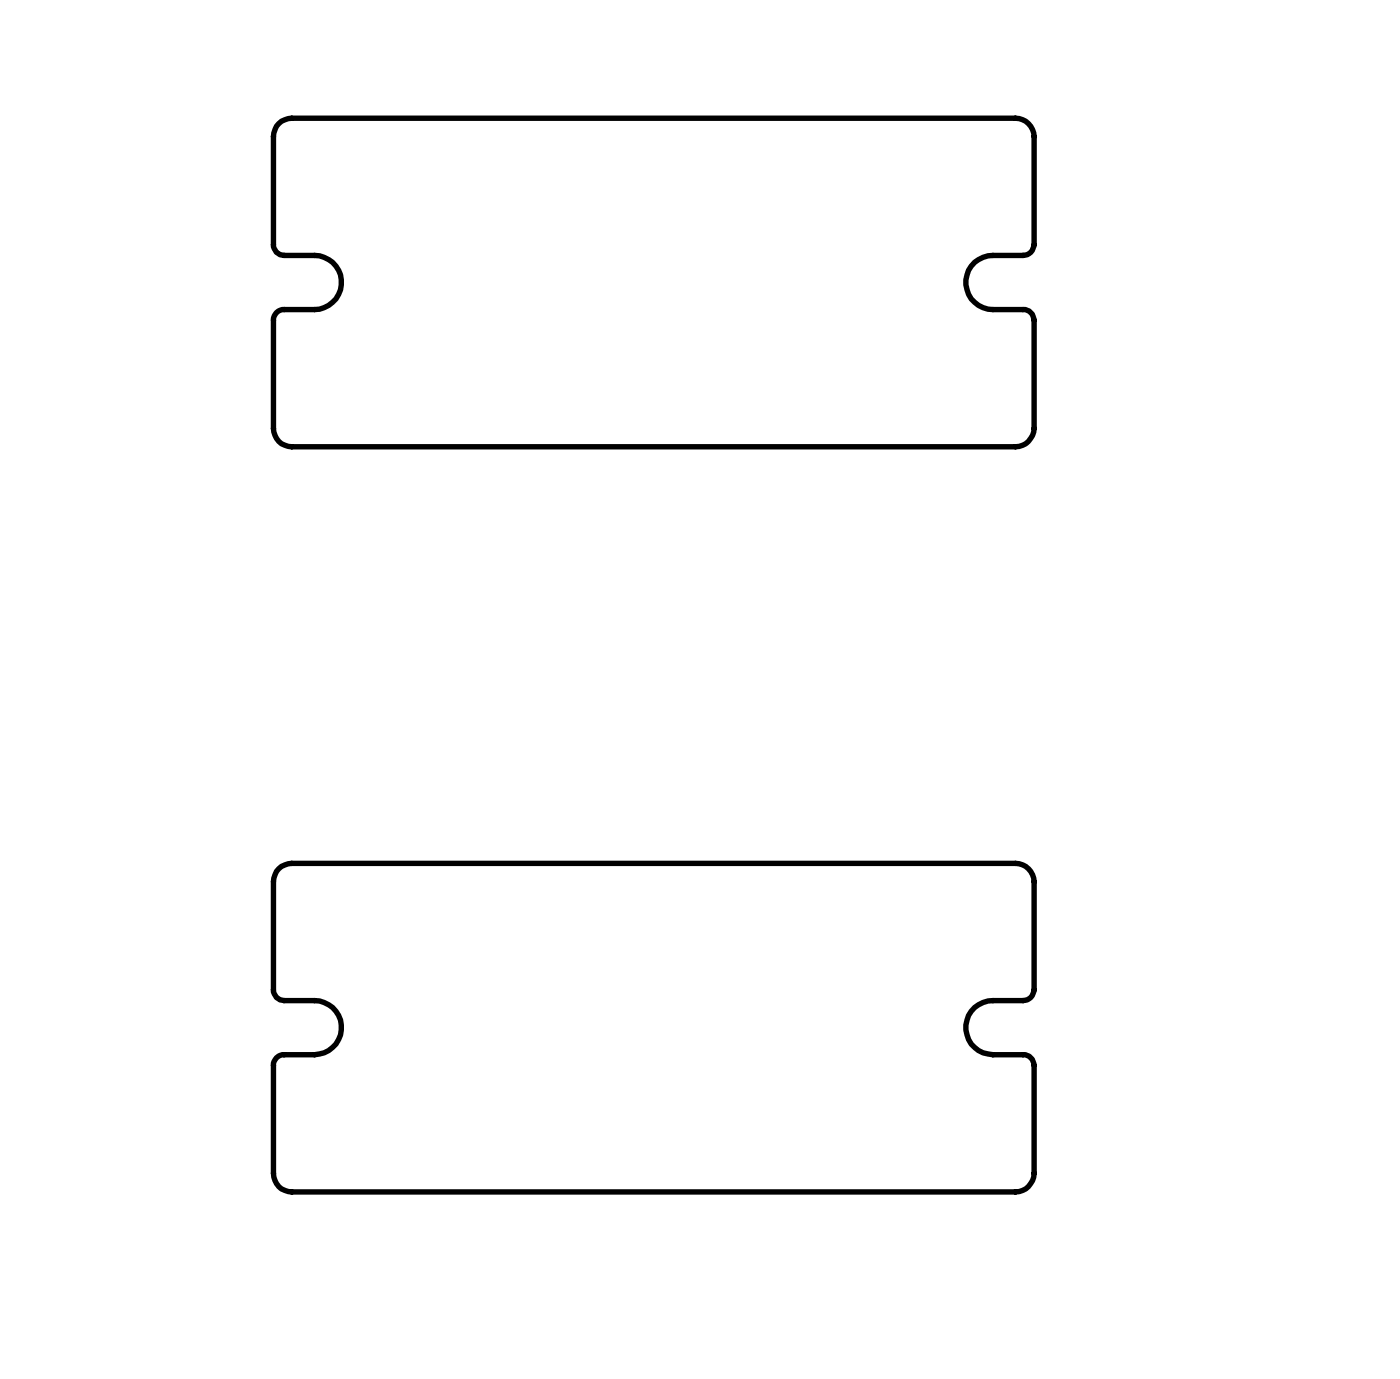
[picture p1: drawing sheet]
<svg xmlns="http://www.w3.org/2000/svg" width="130mm" height="128mm" viewBox="0 0 130 128" stroke-linecap="round" stroke-linejoin="round" font-family="sans-serif">
<path d="M25.8 11.4a1.95 1.95 0 0 1 1.2-.5h67a1.75 1.75 0 0 1 1.7 1.7v10.1a1.02 1.02 0 0 1-1 .9h-2.8a2.5 2.5 0 0 0-2.5 2.5 2.5 2.5 0 0 0 2.5 2.6h2.8a1.02 1.02 0 0 1 1 .9v10.1a1.75 1.75 0 0 1-1.7 1.7h-67a1.69 1.69 0 0 1-1.7-1.7v-10.1a.96 .96 0 0 1 1-.9h2.8a2.5 2.5 0 0 0 2.5-2.6 2.5 2.5 0 0 0-2.5-2.5h-2.8a.96 .96 0 0 1-1-.9v-10.1a1.95 1.95 0 0 1 .5-1.2zM25.8 80.4a1.95 1.95 0 0 1 1.2-.5h67a1.75 1.75 0 0 1 1.7 1.7v10a1.02 1.02 0 0 1-1 1h-2.8a2.5 2.5 0 0 0-2.5 2.5 2.5 2.5 0 0 0 2.5 2.5h2.8a1.02 1.02 0 0 1 1 1v10a1.75 1.75 0 0 1-1.7 1.7h-67a1.69 1.69 0 0 1-1.7-1.7v-10a.96 .96 0 0 1 1-1h2.8a2.5 2.5 0 0 0 2.5-2.5 2.5 2.5 0 0 0-2.5-2.5h-2.8a.96 .96 0 0 1-1-1v-10a1.95 1.95 0 0 1 .5-1.2z" fill="none" stroke="#000" stroke-width=".5"/>
</svg>
